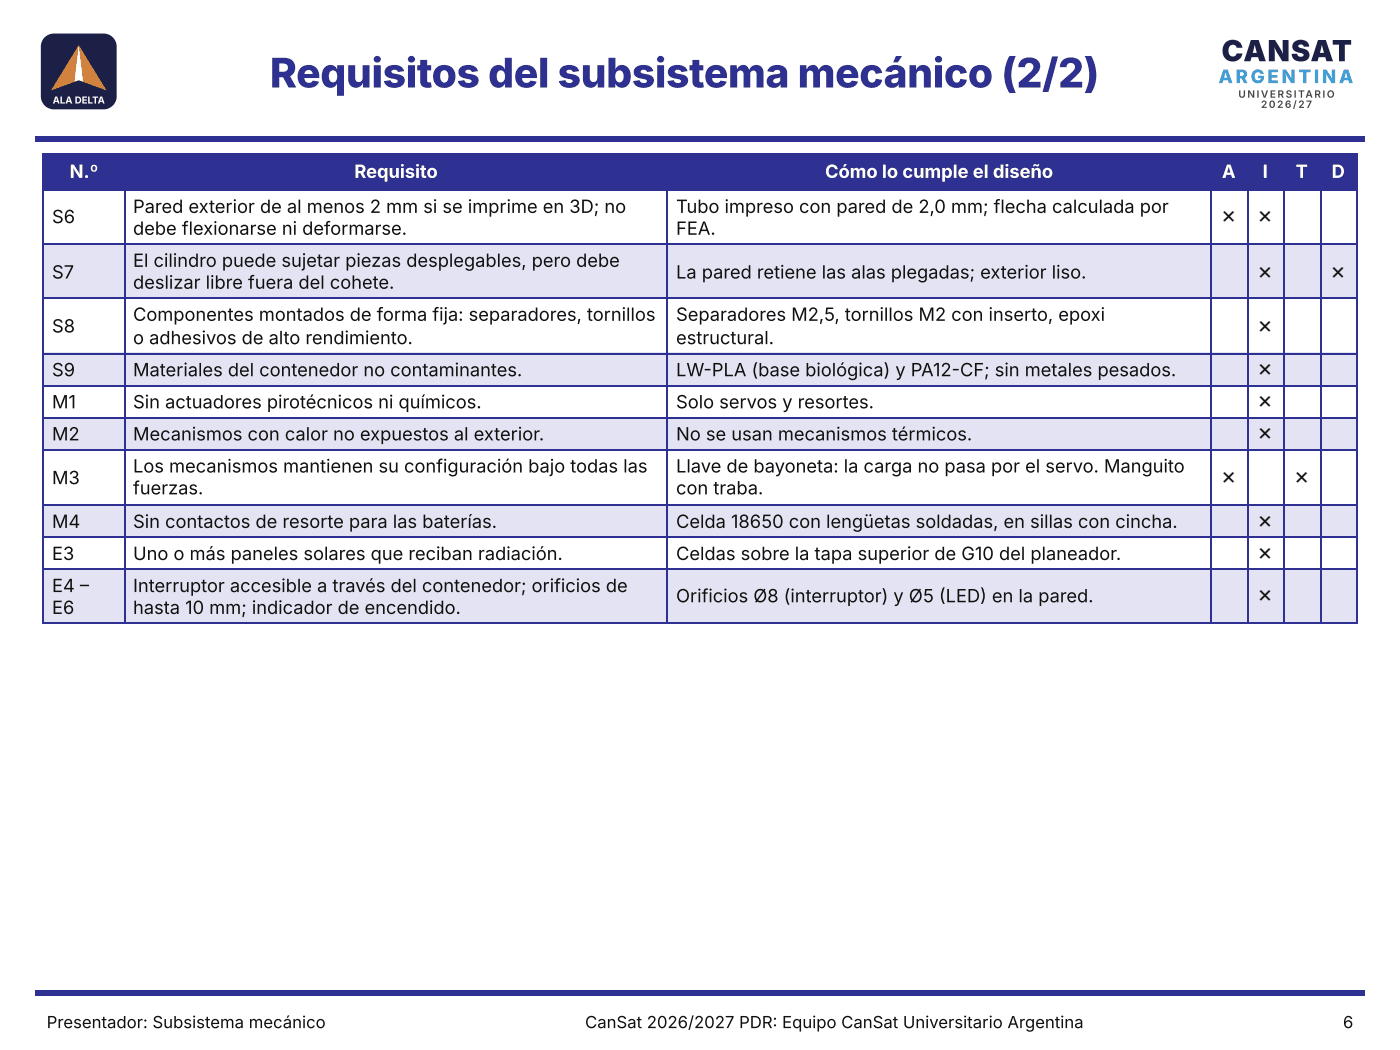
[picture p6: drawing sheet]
<svg xmlns="http://www.w3.org/2000/svg" width="254mm" height="190mm" viewBox="0 0 254 190" stroke-linecap="round" stroke-linejoin="round" font-family="sans-serif">
<defs><g id="words">
<text font-size="7.4" fill="#2f3192" x="49" y="15.9">Requisitos del subsistema mecánico (2/2)</text>
<text font-size="5.3" fill="#1d2046" x="221.6" y="11.1">CANSAT</text>
<text font-size="3.4" fill="#3aa0d8" x="221.1" y="15.1">ARGENTINA</text>
<g font-size="3.3" fill="#fff">
<text x="12.6" y="32.3">N.º</text>
<text x="64.3" y="32.3">Requisito</text>
<text x="149.7" y="32.3">Cómo lo cumple el diseño</text>
<text x="221.7" y="32.3">A</text>
<text x="229.1" y="32.3">I</text>
<text x="235.1" y="32.3">T</text>
<text x="241.6" y="32.3">D</text>
</g>
<g font-size="3.3" fill="#111">
<text x="9.4" y="40.5">S6</text>
<text x="24.1" y="38.6">Pared exterior de al menos 2 mm si se imprime en 3D; no</text>
<text x="122.7" y="38.6">Tubo impreso con pared de 2,0 mm; flecha calculada por</text>
<text x="221.6" y="40.5">✕</text>
<text x="228.2" y="40.5">✕</text>
<text x="24.1" y="42.6">debe flexionarse ni deformarse.</text>
<text x="122.7" y="42.6">FEA.</text>
<text x="9.4" y="50.5">S7</text>
<text x="24.1" y="48.4">El cilindro puede sujetar piezas desplegables, pero debe</text>
<text x="24.1" y="52.4">deslizar libre fuera del cohete.</text>
<text x="122.7" y="50.5">La pared retiene las alas plegadas; exterior liso.</text>
<text x="228.2" y="50.5">✕</text>
<text x="241.4" y="50.5">✕</text>
<text x="24.1" y="58.2">Componentes montados de forma fija: separadores, tornillos</text>
<text x="122.7" y="58.2">Separadores M2,5, tornillos M2 con inserto, epoxi</text>
<text x="9.4" y="60.3">S8</text>
<text x="24.1" y="62.4">o adhesivos de alto rendimiento.</text>
<text x="122.7" y="62.4">estructural.</text>
<text x="228.2" y="60.3">✕</text>
<text x="9.4" y="68.3">S9</text>
<text x="24.1" y="68.3">Materiales del contenedor no contaminantes.</text>
<text x="122.7" y="68.3">LW-PLA (base biológica) y PA12-CF; sin metales pesados.</text>
<text x="228.2" y="68.3">✕</text>
<text x="9.4" y="74.1">M1</text>
<text x="24.1" y="74.1">Sin actuadores pirotécnicos ni químicos.</text>
<text x="122.7" y="74.1">Solo servos y resortes.</text>
<text x="228.2" y="74.1">✕</text>
<text x="9.4" y="79.9">M2</text>
<text x="24.1" y="79.9">Mecanismos con calor no expuestos al exterior.</text>
<text x="122.7" y="79.9">No se usan mecanismos térmicos.</text>
<text x="228.2" y="79.9">✕</text>
<text x="9.4" y="87.8">M3</text>
<text x="24.1" y="85.7">Los mecanismos mantienen su configuración bajo todas las</text>
<text x="24.1" y="89.7">fuerzas.</text>
<text x="122.7" y="85.7">Llave de bayoneta: la carga no pasa por el servo. Manguito</text>
<text x="122.7" y="89.7">con traba.</text>
<text x="221.6" y="87.8">✕</text>
<text x="234.8" y="87.8">✕</text>
<text x="9.4" y="95.8">M4</text>
<text x="24.1" y="95.8">Sin contactos de resorte para las baterías.</text>
<text x="122.7" y="95.8">Celda 18650 con lengüetas soldadas, en sillas con cincha.</text>
<text x="228.2" y="95.8">✕</text>
<text x="9.4" y="101.6">E3</text>
<text x="24.1" y="101.6">Uno o más paneles solares que reciban radiación.</text>
<text x="122.7" y="101.6">Celdas sobre la tapa superior de G10 del planeador.</text>
<text x="228.2" y="101.6">✕</text>
<text x="9.4" y="107.4">E4 –</text>
<text x="24.1" y="107.4">Interruptor accesible a través del contenedor; orificios de</text>
<text x="9.4" y="111.4">E6</text>
<text x="24.1" y="111.4">hasta 10 mm; indicador de encendido.</text>
<text x="122.7" y="109.3">Orificios Ø8 (interruptor) y Ø5 (LED) en la pared.</text>
<text x="228.2" y="109.3">✕</text>
</g>
<g font-size="3" fill="#111">
<text x="8.5" y="186.5">Presentador: Subsistema mecánico</text>
<text x="106.1" y="186.5">CanSat 2026/2027 PDR: Equipo CanSat Universitario Argentina</text>
<text x="243.7" y="186.5">6</text>
</g>
<g font-size="1.8" fill="#444">
<text x="224.7" y="17.7">UNIVERSITARIO</text>
<text x="228.8" y="19.6">2026/27</text>
</g>
<text font-size="1.7" fill="#fff" x="9.6" y="18.8">ALA DELTA</text>
</g></defs>
<path d="M8.1 6.8l.6-.5 .9-.2h9.2a2.38 2.38 0 0 1 2.4 2.4v9a2.38 2.38 0 0 1-2.4 2.3h-9a2.38 2.38 0 0 1-2.4-2.3v-9.2l.3-.9z" fill="#1d2046"/>
<path d="M14.3 8.2l5 8.2-5-1.8-5 1.8z" fill="#e67e22"/>
<path d="M14.3 8.2l.8 6.6-.8-.2-.8 .2z" fill="#fff"/>
<g fill="#2f3192">
<path d="M6.3 24.6h241.3v1.1h-241.3z"/>
<path d="M7.9 28h14.6v6.4h-14.6z"/>
<path d="M22.5 28h98.7v6.4h-98.7z"/>
<path d="M121.2 28h98.4v6.4h-98.4z"/>
<path d="M219.6 28h6.6v6.4h-6.6z"/>
<path d="M226.2 28h6.6v6.4h-6.6z"/>
<path d="M232.8 28h6.6v6.4h-6.6z"/>
<path d="M239.4 28h6.7v6.4h-6.7z"/>
</g>
<g fill="#e3e3f3">
<path d="M7.9 44.4h14.6v9.8h-14.6z"/>
<path d="M22.5 44.4h98.7v9.8h-98.7z"/>
<path d="M121.2 44.4h98.4v9.8h-98.4z"/>
<path d="M219.6 44.4h6.6v9.8h-6.6z"/>
<path d="M226.2 44.4h6.6v9.8h-6.6z"/>
<path d="M232.8 44.4h6.6v9.8h-6.6z"/>
<path d="M239.4 44.4h6.7v9.8h-6.7z"/>
<path d="M7.9 64h14.6v5.8h-14.6z"/>
<path d="M22.5 64h98.7v5.8h-98.7z"/>
<path d="M121.2 64h98.4v5.8h-98.4z"/>
<path d="M219.6 64h6.6v5.8h-6.6z"/>
<path d="M226.2 64h6.6v5.8h-6.6z"/>
<path d="M232.8 64h6.6v5.8h-6.6z"/>
<path d="M239.4 64h6.7v5.8h-6.7z"/>
<path d="M7.9 75.9h14.6v5.9h-14.6z"/>
<path d="M22.5 75.9h98.7v5.9h-98.7z"/>
<path d="M121.2 75.9h98.4v5.9h-98.4z"/>
<path d="M219.6 75.9h6.6v5.9h-6.6z"/>
<path d="M226.2 75.9h6.6v5.9h-6.6z"/>
<path d="M232.8 75.9h6.6v5.9h-6.6z"/>
<path d="M239.4 75.9h6.7v5.9h-6.7z"/>
<path d="M7.9 91.5h14.6v5.9h-14.6z"/>
<path d="M22.5 91.5h98.7v5.9h-98.7z"/>
<path d="M121.2 91.5h98.4v5.9h-98.4z"/>
<path d="M219.6 91.5h6.6v5.9h-6.6z"/>
<path d="M226.2 91.5h6.6v5.9h-6.6z"/>
<path d="M232.8 91.5h6.6v5.9h-6.6z"/>
<path d="M239.4 91.5h6.7v5.9h-6.7z"/>
<path d="M7.9 103.2h14.6v10h-14.6z"/>
<path d="M22.5 103.2h98.7v10h-98.7z"/>
<path d="M121.2 103.2h98.4v10h-98.4z"/>
<path d="M219.6 103.2h6.6v10h-6.6z"/>
<path d="M226.2 103.2h6.6v10h-6.6z"/>
<path d="M232.8 103.2h6.6v10h-6.6z"/>
<path d="M239.4 103.2h6.7v10h-6.7z"/>
</g>
<g fill="none" stroke="#2f3192" stroke-width=".26">
<path d="M7.7 27.9h238.6M7.7 34.5h238.6M7.8 27.8v85.4M22.6 27.8v85.4M121 27.8v85.4M219.7 27.8v85.4M226.4 27.8v85.4M233 27.8v85.4M239.6 27.8v85.4M246.2 27.8v85.4M7.7 44.3h238.6M7.7 54.1h238.6"/>
<path d="M7.7 64.2h238.6M7.7 70h238.6M7.7 75.8h238.6M7.7 81.6h238.6M7.7 91.7h238.6M7.7 97.5h238.6M7.7 103.3h238.6M7.7 113.1h238.6"/>
</g>
<path d="M6.3 179.7h241.3v1h-241.3z" fill="#2f3192"/>
<use href="#words"/>
</svg>
